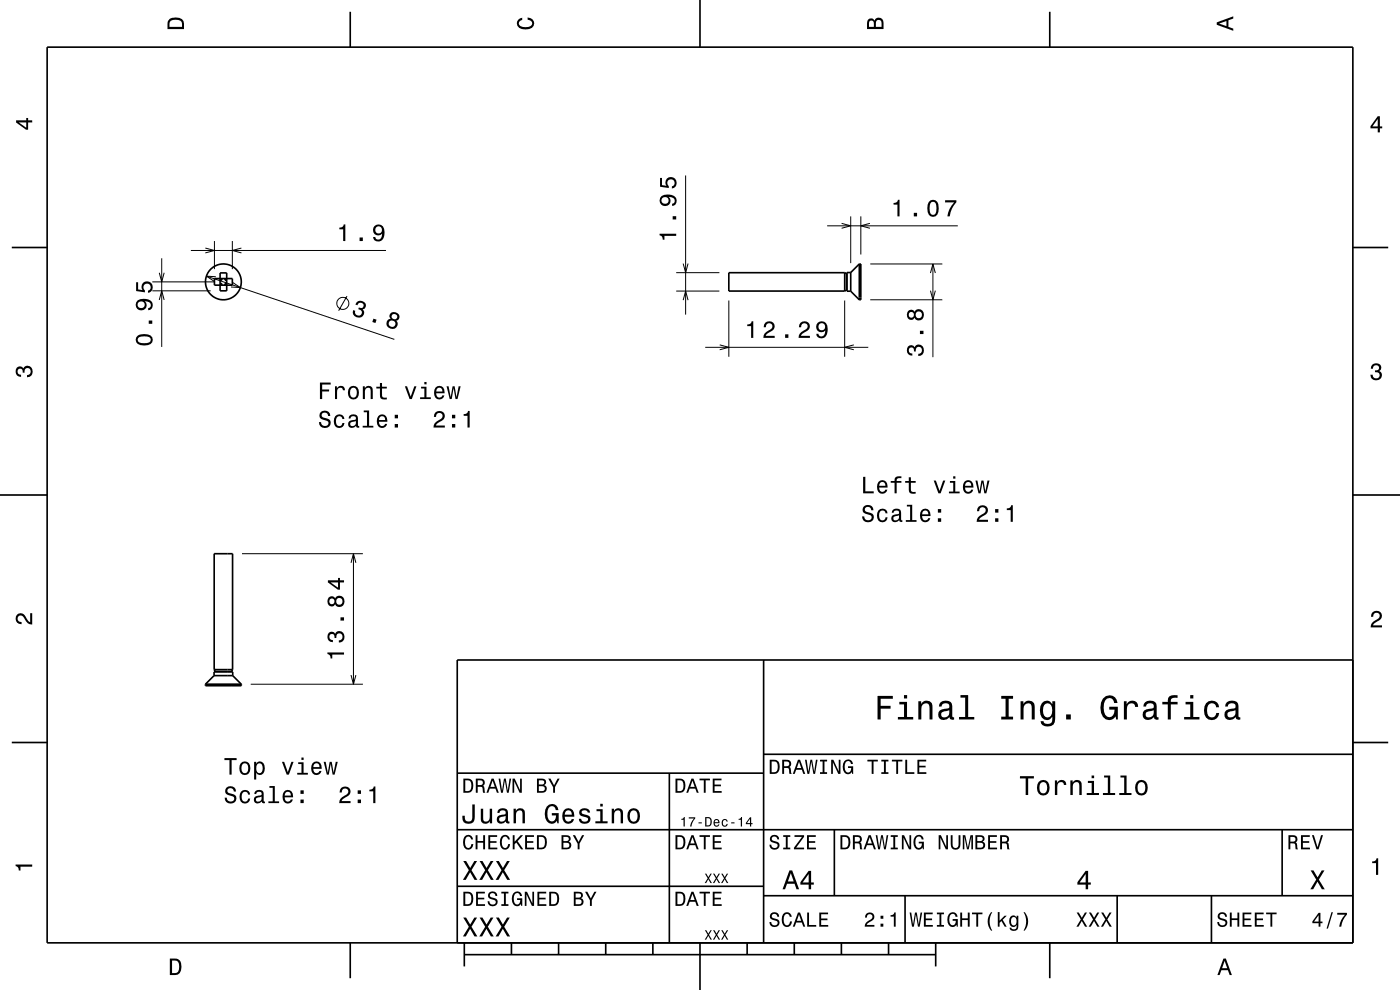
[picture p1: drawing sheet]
<svg xmlns="http://www.w3.org/2000/svg" width="297mm" height="210mm" viewBox="0 0 297 210" stroke-linecap="round" stroke-linejoin="round" font-family="sans-serif">
<g fill="none" stroke="#000" stroke-width=".35">
<path d="M10 10h277v190h-277zM74.3 2.5v7.5M148.5 0v10M222.7 2.5v7.5M2.5 52.5h7.5M45.5 59.1h3.8v1.4h-3.8zM46.7 57.9h1.4v3.8h-1.4zM46.7 59.4h.3M46.7 59.1l.3 .3M47 59.1v.3M47.7 59.4h.4M47.7 59.1v.3"/>
<path d="M48.1 59.1l-.4 .3M179.2 57.8v3.9M179.2 57.8h-24.6v3.9h24.6M179.2 57.8l.4 .3M179.6 58.1v3.4M179.6 58.1h.1M180.5 57.8v4M180.5 57.8h-.8v4h.8M182.3 56h.3v7.6h-.3M182.3 56v7.6M182.3 56l-1.8 1.8M287 52.5h7.5"/>
<path d="M46.7 60.1h.3M47 60.1l-.3 .4M47 60.1v.4M47.7 60.1h.4M47.7 60.1v.4M47.7 60.1l.4 .4M179.6 61.5h.1M179.6 61.5l-.4 .2M180.5 61.8l1.8 1.8M0 105h10M287 105h10M162 140v60"/>
<path d="M287 140h-190v60M2.5 157.5h7.5M43.6 145.1v.4h7.6v-.4M43.6 145.1h7.6M45.4 143.3h4M45.4 143.3v-.8h4v.8M45.4 143.3l-1.8 1.8M45.4 142h3.9M45.4 142v-24.5h3.9v24.5M45.4 142l.2 .4M45.6 142.4h3.5M45.6 142.4v.1"/>
<path d="M49.1 142.4v.1M49.3 142l-.2 .4M49.4 143.3l1.8 1.8M287 157.5h7.5M97 176h190M97 164h65M142 164v36M162 160h125M177 176v14M272 176v14M97 188h65M162 190h125"/>
<path d="M192 190v10M237 190v10M257 190v10M74.3 200v7.5M98.5 202.5h100M98.5 200v5M108.5 200v2.5M118.5 200v2.5M128.5 200v2.5M138.5 200v2.5M148.5 200v10M158.5 200v2.5"/>
<path d="M168.5 200v2.5M178.5 200v2.5M188.5 200v2.5M198.5 200v5M222.7 200v7.5"/>
<circle cx="47.4" cy="59.8" r="3.8"/>
</g>
<g fill="none" stroke="#000" stroke-width=".21">
<path d="M145.5 37.2v29.5M32.3 59.8h13.1M33.8 57.9l.5 1.9 .5-1.9M34.3 54.8v18.8M40.5 53.1h41.4M43.6 52.6l1.9 .5-1.9 .6M43.8 58.6l39.9 13.4M45.5 51.1v6M45.8 58.7l-2-.1 1.7 1.1M49.3 51.1v6M49.3 59.9l1.7 1.1-2-.1M51.2 52.6l-1.9 .5 1.9 .6"/>
<path d="M143.5 57.8h9.1M144.9 55.9l.6 1.9 .5-1.9M175.5 47.9h27.7M178.5 47.4l2 .5-2 .5M180.5 45.9v9.9M182.6 45.9v8.1M184.5 47.4l-1.9 .5 1.9 .5M184.6 56h15.3M197.4 57.9l.5-1.9 .5 1.9M197.9 56v19.8M32.3 61.7h12.4M33.8 63.6l.5-1.9 .5 1.9"/>
<path d="M73.6 62.8l-1.8 3.1M143.5 61.7h9.1M144.9 63.7l.6-2 .5 2M149.6 73.7h34.6M152.7 73.2l1.9 .5-1.9 .5M154.6 63.7v12M179.2 63.7v12M181.1 73.2l-1.9 .5 1.9 .5M184.6 63.6h15.3M197.4 61.7l.5 1.9 .5-1.9M51.3 117.5h25.7M74.5 119.4l.5-1.9 .5 1.9"/>
<path d="M75 117.5v27.6M53.2 145.1h23.8M74.5 143.2l.5 1.9 .5-1.9"/>
<circle cx="72.7" cy="64.4" r="1.28"/>
</g>
<g fill="#000">
<path d="M36 4a2.18 2.18 0 0 0-.5 2.2h3.5v-1.2a1.43 1.43 0 0 0-1.7-1.3zM36.3 4.4a2.15 2.15 0 0 1 2.2 .3l.1 1h-2.6v-1z" fill-rule="evenodd"/>
<path d="M109.9 4.2l.9-.4v.4a.7 .7 0 0 0-.7 .5 .7 .7 0 0 0 .3 .8 1.7 1.7 0 0 0 2.5-.5 .9 .9 0 0 0-1-.8v-.5a1.24 1.24 0 0 1 1.4 1.1 1.24 1.24 0 0 1-1 1.4 2.22 2.22 0 0 1-2.5-.7l-.2-.5z" fill-rule="evenodd"/>
<path d="M184.2 4.2l-.3 .7v1.3h3.5v-1.3a.98 .98 0 0 0-.7-1.1 .98 .98 0 0 0-1.2 .6 .84 .84 0 0 0-1.3-.2zM184.5 4.5a.54 .54 0 0 1 .6-.1 .54 .54 0 0 1 .3 .6v.7h-1zM185.9 4.4a.62 .62 0 0 1 .8-.1 .62 .62 0 0 1 .3 .6v.8h-1.2z" fill-rule="evenodd"/>
<path d="M258.1 4.7v.6l3.5 1.2v-.4l-1-.4v-1.4l1-.4v-.4zM258.6 5l1.6-.5v1z" fill-rule="evenodd"/>
<path d="M3.4 25.5v.5l2.1 1.5h.5v-1.5h.8v-.5h-.8v-.5h-.4v.5zM4 26h1.6v1.1z" fill-rule="evenodd"/>
<path d="M292.3 24.7l-1.6 2.1v.4h1.6v.9h.4v-.9h.5v-.4h-.5v-2.1zM292.3 25.2v1.6h-1.1z" fill-rule="evenodd"/>
<path d="M72 48.3v.3h.8v2.5h.5v-3.5h-.4a.78 .78 0 0 1-.9 .7zM76.3 50.4v.7h.7v-.7zM79.4 47.9a1.15 1.15 0 0 0 0 1.7 1.15 1.15 0 0 0 1.7 0 1.02 1.02 0 0 1-.9 1.2 .56 .56 0 0 1-.6-.5h-.4a1.18 1.18 0 0 0 1.2 .9 1.18 1.18 0 0 0 1.1-1.1 1.76 1.76 0 0 0-1.2-2.5zM79.6 48.8a.75 .75 0 0 1 1.5 0 .75 .75 0 0 1-1.5 0z" fill-rule="evenodd"/>
<path d="M139.9 49.6v.3a.77 .77 0 0 1 .7 1h.4v-.9h2.5v-.4zM142.7 45.9v.7h.8v-.7zM140.3 41.6a1.17 1.17 0 0 0-.2 1.7 1.17 1.17 0 0 0 1.7 .1 1.17 1.17 0 0 0 .1-1.6 1.03 1.03 0 0 1 1.2 .8 .56 .56 0 0 1-.5 .6v.5a1.18 1.18 0 0 0 .9-1.3 1.18 1.18 0 0 0-1.1-1.1 2.86 2.86 0 0 0-2.1 .3zM140.3 42.5a.75 .75 0 0 1 1.5 0 .75 .75 0 0 1-1.5 0zM140 37.7v1.9l1.9 .3v-.4a.79 .79 0 0 1-.2-1.2 .79 .79 0 0 1 1.2 0 .79 .79 0 0 1-.1 1.1l-.3 .1v.5a1.21 1.21 0 0 0 1.1-1.5 1.21 1.21 0 0 0-1.7-.8 1.21 1.21 0 0 0-.5 1.7l-1-.1v-1.6z" fill-rule="evenodd"/>
<path d="M189.6 43.1v.3h.8v2.5h.4v-3.5h-.3a.77 .77 0 0 1-.9 .7zM193.9 45.1v.8h.6v-.8zM197 42.8a2.67 2.67 0 0 0 .4 3.1 1.14 1.14 0 0 0 1.7-.9 2.31 2.31 0 0 0-.6-2.5l-.6-.1-.5 .1zM197.6 42.9h.7a2.38 2.38 0 0 1 0 2.6h-.7a2.37 2.37 0 0 1 0-2.6zM200.5 42.5v.4h1.9a5.2 5.2 0 0 0-1.4 3h.5a5.3 5.3 0 0 1 1.4-3v-.4z" fill-rule="evenodd"/>
<path d="M29.2 71.2a1.13 1.13 0 0 0-.4 1.2 1.13 1.13 0 0 0 1 .8 2.28 2.28 0 0 0 2.5-.6 1.14 1.14 0 0 0-.9-1.7 2.85 2.85 0 0 0-2.2 .3zM29.3 71.7a2.37 2.37 0 0 1 2.6 0v.7a2.37 2.37 0 0 1-2.6 0zM31.6 68v.7h.7v-.7zM29.2 63.7a1.17 1.17 0 0 0-.3 1.7 1.17 1.17 0 0 0 1.7 .2 1.17 1.17 0 0 0 .1-1.7 1.02 1.02 0 0 1 1.3 .8 .56 .56 0 0 1-.6 .6v.5a1.18 1.18 0 0 0 1-1.2 1.18 1.18 0 0 0-1.1-1.1 2.92 2.92 0 0 0-2.1 .2zM29.2 64.6a.75 .75 0 0 1 1.5 0 .75 .75 0 0 1-1.5 0zM28.9 59.9v1.8l1.8 .3v-.4a.79 .79 0 0 1-.2-1.1 .79 .79 0 0 1 1.2-.1 .79 .79 0 0 1-.1 1.2h-.2v.5a1.21 1.21 0 0 0 1-1.5 1.21 1.21 0 0 0-1.6-.8 1.21 1.21 0 0 0-.6 1.7l-.9-.1v-1.5z" fill-rule="evenodd"/>
<path d="M75.6 64.1l-.2 .5 .4 .1a.62 .62 0 0 1 .6-.6 .62 .62 0 0 1 .7 .5 .62 .62 0 0 1-.5 .7l-.5-.1-.1 .4a.72 .72 0 0 1 .7 .7 .72 .72 0 0 1-.7 .7 .72 .72 0 0 1-.7-.7l.1-.4-.5-.1a1.18 1.18 0 0 0 1.1 1.6 1.18 1.18 0 0 0 1.1-1.6l-.2-.2a.9 .9 0 0 0 .7-.9 .9 .9 0 0 0-.8-.8l-.4-.1zM79.2 67.6l-.2 .7 .6 .2 .3-.7zM82.8 66.5a.79 .79 0 0 0 .1 1.1 1.11 1.11 0 0 0-.9 1.3 1.11 1.11 0 0 0 1.3 .9 1.03 1.03 0 0 0 1-.7 1.03 1.03 0 0 0-.3-1.1 .89 .89 0 0 0 .8-.9 .89 .89 0 0 0-.8-.8l-.5-.1zM82.4 68.7a.75 .75 0 0 1 1.5 0 .75 .75 0 0 1-1.5 0zM83.1 67.2a.59 .59 0 0 1 1.1 0 .59 .59 0 0 1-1.1 0z" fill-rule="evenodd"/>
<path d="M158.5 68.8v.4h.8v2.5h.5v-3.6h-.3a.77 .77 0 0 1-1 .7zM162.3 68.5l-.2 .3-.1 .6h.5a.7 .7 0 0 1 .5-.8 .7 .7 0 0 1 .8 .5 .7 .7 0 0 1-.4 .8 1.8 1.8 0 0 0-1.5 1.8h2.4v-.5h-1.9a2.2 2.2 0 0 1 1.5-1.1 1.13 1.13 0 0 0 .1-1.7 1.13 1.13 0 0 0-1.7 .1zM166.6 70.9v.8h.7v-.8zM169.8 68.5l-.3 .9h.5a.7 .7 0 0 1 .5-.8 .7 .7 0 0 1 .8 .5 .7 .7 0 0 1-.5 .8 1.8 1.8 0 0 0-1.4 1.8h2.4v-.5h-1.9a2.2 2.2 0 0 1 1.5-1.1 1.13 1.13 0 0 0 .1-1.7 1.13 1.13 0 0 0-1.7 .1zM173.5 68.5a1.15 1.15 0 0 0-.1 1.6 1.15 1.15 0 0 0 1.7 0 1.02 1.02 0 0 1-.8 1.3 .56 .56 0 0 1-.7-.6h-.4a1.18 1.18 0 0 0 1.2 1 1.18 1.18 0 0 0 1.1-1.1 1.76 1.76 0 0 0-1.2-2.6zM173.6 69.3a.75 .75 0 0 1 1.5 0 .75 .75 0 0 1-1.5 0z" fill-rule="evenodd"/>
<path d="M192.6 73.5a1.17 1.17 0 0 0-.1 1.3 1.17 1.17 0 0 0 1 .6v-.4a.62 .62 0 0 1-.7-.3 .62 .62 0 0 1 .2-.8 .62 .62 0 0 1 .9 .2v.5h.4a.72 .72 0 0 1 .4-1 .72 .72 0 0 1 .9 .5 .72 .72 0 0 1-.5 .9l-.3 .1v.4a1.18 1.18 0 0 0 1.2-1.5 1.18 1.18 0 0 0-1.8-.6l-.2 .3a.86 .86 0 0 0-1.4-.2zM195.2 70.2v.7h.7v-.7zM192.6 66a1.06 1.06 0 0 0-.2 1.3 1.06 1.06 0 0 0 1.3 .5l.3-.4a1.11 1.11 0 0 0 1.6 .4 1.11 1.11 0 0 0 .3-1.5 1.03 1.03 0 0 0-.9-.7 1.03 1.03 0 0 0-1 .6l-.1-.2a.85 .85 0 0 0-1.3 0zM194.2 66.8a.71 .71 0 0 1 1.4 0 .71 .71 0 0 1-1.4 0zM192.8 66.8a.59 .59 0 0 1 1.1 0 .59 .59 0 0 1-1.1 0z" fill-rule="evenodd"/>
<path d="M291.1 77.4a1.08 1.08 0 0 1 1.4-.2 1.08 1.08 0 0 1 .4 1.2l-.3 .3a1.06 1.06 0 0 1 .5 1.3 1.06 1.06 0 0 1-1.2 .7 1.1 1.1 0 0 1-1.2-1.2h.5a.71 .71 0 0 0 1 .8 .71 .71 0 0 0 .1-1.3h-.6v-.4a.61 .61 0 0 0 .8-.3 .61 .61 0 0 0-.2-.8 .61 .61 0 0 0-.9 .2l-.1 .5h-.5z" fill-rule="evenodd"/>
<path d="M3.6 78a.86 .86 0 0 1 1.4 .2 1.06 1.06 0 0 1 1.2-.6 1.06 1.06 0 0 1 .7 1.2 1.1 1.1 0 0 1-1.2 1.2v-.4a.71 .71 0 0 0 .8-1 .71 .71 0 0 0-1.3-.1v.6h-.4a.61 .61 0 0 0-.3-.8 .61 .61 0 0 0-.8 .2 .61 .61 0 0 0 .2 .8l.6 .2v.4a1.15 1.15 0 0 1-1.2-.6 1.15 1.15 0 0 1 .3-1.3z" fill-rule="evenodd"/>
<path d="M67.9 81.1v3.5h.4v-1.6h1.5v-.4h-1.5v-1h1.9v-.5zM71.1 81.9v2.7h.4v-1.5a.67 .67 0 0 1 .4-.8 .67 .67 0 0 1 .8 .3v.2h.5a.89 .89 0 0 0-.7-.9 .89 .89 0 0 0-1 .5v-.5zM74.1 82.2a1.53 1.53 0 0 0 .9 2.5 1.48 1.48 0 0 0 1.2-1.4 1.48 1.48 0 0 0-1.2-1.5l-.5 .1zM74.4 82.5a.67 .67 0 0 1 .8-.2 .67 .67 0 0 1 .4 .5 1.11 1.11 0 0 1-.6 1.5 1.17 1.17 0 0 1-.6-1.8zM77 81.9v2.7h.4v-1.5a.64 .64 0 0 1 .4-.8 .64 .64 0 0 1 .8 .4v1.9h.5v-1.7a.89 .89 0 0 0-.6-1 .89 .89 0 0 0-1.1 .5v-.5zM80.6 81.2v.8h-.8v.4h.8v1.8a1.04 1.04 0 0 0 1.5 .5v-.4a.68 .68 0 0 1-1-.3l-.1-1.6h1.1v-.4h-1.1v-.8zM85.9 81.9l1 2.7h.5l.9-2.7h-.4l-.8 2.2-.7-2.2zM89.3 82v.4h.7v1.9h-.9v.3h2.3v-.3h-.9v-2.3zM90 81v.5h.5v-.5zM92.4 82.2a1.54 1.54 0 0 0 .8 2.5 1.06 1.06 0 0 0 1.1-.8h-.5l-.2 .3-.4 .1a.76 .76 0 0 1-.7-.9h1.8a1.16 1.16 0 0 0-.5-1.3 1.16 1.16 0 0 0-1.4 .1zM92.7 82.4a.66 .66 0 0 1 .8-.1 .66 .66 0 0 1 .4 .8h-1.4zM94.7 81.9l.7 2.7h.4l.4-2.3 .4 2.3h.5l.6-2.7h-.4l-.5 2.3-.4-2.3h-.4l-.4 2.3-.4-2.3z" fill-rule="evenodd"/>
<path d="M68.1 87.4a.96 .96 0 0 0-.3 1.1 .96 .96 0 0 0 .9 .6 .77 .77 0 0 1 .9 .9 .84 .84 0 0 1-.9 .3 .84 .84 0 0 1-.6-.8h-.4a1.21 1.21 0 0 0 1.4 1.3 1.21 1.21 0 0 0 .8-1.8l-.8-.3a.71 .71 0 0 1-.9-.6 .7 .7 0 0 1 .8-.6 .7 .7 0 0 1 .6 .7h.5a1.17 1.17 0 0 0-.7-1.1 1.17 1.17 0 0 0-1.3 .3zM71.1 88.3a1.53 1.53 0 0 0 .9 2.5 1.06 1.06 0 0 0 1.1-1.1h-.5a.67 .67 0 0 1-.6 .7 .67 .67 0 0 1-.7-.6 1.12 1.12 0 0 1 .7-1.5 .6 .6 0 0 1 .6 .6h.5a1.09 1.09 0 0 0-.8-1 1.09 1.09 0 0 0-1.2 .4zM74.2 88.1l-.2 .7h.4a.55 .55 0 0 1 .6-.6 .55 .55 0 0 1 .4 .8l-.2 .1a.98 .98 0 0 0-1.1 .3 .98 .98 0 0 0 0 1.2 1.06 1.06 0 0 0 1.4-.3l.1 .3 .6 .1v-.3l-.2-.1-.1-1.6a1.02 1.02 0 0 0-1.7-.6zM74.4 89.6l1.1-.3a.77 .77 0 0 1-.2 .9 .77 .77 0 0 1-.9 .1zM77.2 87.1v.3h.7v2.9h-1v.4h2.3v-.4h-.9v-3.2zM80.2 88.3a1.54 1.54 0 0 0 .8 2.5 1.06 1.06 0 0 0 1.1-.9h-.4l-.2 .4-.4 .1a.76 .76 0 0 1-.7-.9h1.8a1.16 1.16 0 0 0-.5-1.4 1.16 1.16 0 0 0-1.5 .2zM80.6 88.5a.66 .66 0 0 1 .8-.1 .66 .66 0 0 1 .3 .7h-1.3zM83.7 89.9v.8h.7v-.8zM83.7 88v.7h.7v-.7z" fill-rule="evenodd"/>
<path d="M92.4 87.5l-.4 .9h.5a.71 .71 0 0 1 .5-.8 .71 .71 0 0 1 .9 .5 .71 .71 0 0 1-.5 .9 1.8 1.8 0 0 0-1.4 1.7h2.4v-.4h-1.9a2.2 2.2 0 0 1 1.4-1.2 1.13 1.13 0 0 0 .1-1.7 1.13 1.13 0 0 0-1.6 .1zM95.9 89.9v.8h.7v-.8zM95.9 88v.7h.7v-.7zM98.4 87.8v.4h.8v2.5h.4v-3.5h-.3a.77 .77 0 0 1-.9 .6z" fill-rule="evenodd"/>
<path d="M183.1 101.1v3.5h2.3v-.4h-1.8v-3.1zM186.4 102.2a1.54 1.54 0 0 0 .8 2.5 1.06 1.06 0 0 0 1-.8h-.4l-.2 .3-.4 .1a.75 .75 0 0 1-.7-.9h1.8a1.16 1.16 0 0 0-.5-1.3 1.16 1.16 0 0 0-1.4 .1zM186.7 102.4a.66 .66 0 0 1 .8-.1 .66 .66 0 0 1 .3 .7h-1.3zM189 102v.4h.8v2.2h.4v-2.2h1v-.4h-1l.1-.3 .3-.3h.6v-.3a1.03 1.03 0 0 0-1.4 .7v.2zM192.8 101.2v.8h-.8v.4h.8v1.8a1.05 1.05 0 0 0 1.5 .5v-.4a.68 .68 0 0 1-1-.3l-.1-1.6h1.1v-.4h-1.1v-.8zM198.1 101.9l1 2.7h.4l1-2.7h-.4l-.8 2.2-.8-2.2zM201.5 102v.4h.7v1.9h-.9v.3h2.3v-.3h-.9v-2.3zM202.2 101v.5h.5v-.5zM204.6 102.2a1.54 1.54 0 0 0 .8 2.5 1.06 1.06 0 0 0 1.1-.8h-.5l-.2 .3-.4 .1a.76 .76 0 0 1-.7-.9h1.8a1.17 1.17 0 0 0-.5-1.3 1.17 1.17 0 0 0-1.4 .1zM204.9 102.4a.66 .66 0 0 1 .8-.1 .66 .66 0 0 1 .3 .7h-1.3zM206.9 101.9l.7 2.7h.4l.4-2.3 .4 2.3h.4l.7-2.7h-.4l-.5 2.3-.4-2.3h-.4l-.4 2.3-.4-2.3z" fill-rule="evenodd"/>
<path d="M183.3 107.4a.97 .97 0 0 0-.3 1.1 .97 .97 0 0 0 1 .6 .77 .77 0 0 1 .9 .9 .84 .84 0 0 1-1 .3 .84 .84 0 0 1-.6-.8h-.4a1.21 1.21 0 0 0 1.5 1.3 1.21 1.21 0 0 0 .7-1.8l-.8-.3a.71 .71 0 0 1-.8-.6 .7 .7 0 0 1 .7-.6 .7 .7 0 0 1 .6 .7h.5a1.17 1.17 0 0 0-.7-1.1 1.17 1.17 0 0 0-1.3 .3zM186.4 108.3a1.53 1.53 0 0 0 .8 2.5 1.05 1.05 0 0 0 1.1-1.1h-.4a.67 .67 0 0 1-.7 .7 .67 .67 0 0 1-.7-.6 1.12 1.12 0 0 1 .7-1.5 .6 .6 0 0 1 .7 .6h.4a1.09 1.09 0 0 0-.8-1 1.09 1.09 0 0 0-1.1 .4zM189.4 108.1l-.2 .7h.4a.55 .55 0 0 1 .7-.6 .55 .55 0 0 1 .3 .8l-.2 .1a1.14 1.14 0 0 0-1.3 .9 .73 .73 0 0 0 .8 .8l.5-.1 .4-.4 .1 .3 .5 .1v-.3l-.2-.1v-1.6a1.02 1.02 0 0 0-.7-.8 1.02 1.02 0 0 0-1.1 .2zM189.6 109.6l1.1-.3a.77 .77 0 0 1-.2 .9 .77 .77 0 0 1-.9 .1zM192.4 107.1v.3h.7v2.9h-.9v.4h2.2v-.4h-.9v-3.2zM195.5 108.3a1.54 1.54 0 0 0 .8 2.5 1.06 1.06 0 0 0 1.1-.9h-.5l-.2 .4-.4 .1a.75 .75 0 0 1-.7-.9h1.8a1.17 1.17 0 0 0-.5-1.4 1.17 1.17 0 0 0-1.4 .2zM195.8 108.5a.66 .66 0 0 1 .8-.1 .66 .66 0 0 1 .3 .7h-1.3zM199 109.9v.8h.7v-.8zM199 108v.7h.7v-.7z" fill-rule="evenodd"/>
<path d="M207.6 107.5l-.3 .9h.4a.7 .7 0 0 1 .5-.8 .7 .7 0 0 1 .9 .5 .7 .7 0 0 1-.5 .9 1.8 1.8 0 0 0-1.4 1.7h2.4v-.4h-1.9a2.23 2.23 0 0 1 1.5-1.2 1.13 1.13 0 0 0 .1-1.7 1.13 1.13 0 0 0-1.7 .1zM211.1 109.9v.8h.7v-.8zM211.1 108v.7h.7v-.7zM213.6 107.8v.4h.8v2.5h.5v-3.5h-.4a.77 .77 0 0 1-.9 .6z" fill-rule="evenodd"/>
<path d="M3.6 130.4a1.22 1.22 0 0 1 2 .7l.4 .6 .4 .3v-1.9h.4v2.4a1.8 1.8 0 0 1-1.7-1.4 .71 .71 0 0 0-.9-.5 .71 .71 0 0 0-.5 .8 .71 .71 0 0 0 .9 .5v.5a1.18 1.18 0 0 1-1.2-.7 1.18 1.18 0 0 1 .2-1.3z" fill-rule="evenodd"/>
<path d="M69.5 138.4v.3a.78 .78 0 0 1 .6 1h.4v-.8h2.5v-.5zM69.7 134.3a1.17 1.17 0 0 0-.2 1.2 1.17 1.17 0 0 0 1.1 .7v-.4a.62 .62 0 0 1-.8-.4 .62 .62 0 0 1 .3-.8 .62 .62 0 0 1 .8 .3l.1 .4h.4a.72 .72 0 0 1 .4-.9 .72 .72 0 0 1 .9 .5 .72 .72 0 0 1-.5 .9h-.3v.5a1.18 1.18 0 0 0 1.2-1.5 1.18 1.18 0 0 0-1.9-.6l-.1 .2a.86 .86 0 0 0-1.4-.1zM72.2 130.9v.7h.8v-.7zM69.7 126.8a1.06 1.06 0 0 0-.2 1.3 1.06 1.06 0 0 0 1.3 .4l.3-.3a1.11 1.11 0 0 0 1.5 .4 1.11 1.11 0 0 0 .4-1.6 1.03 1.03 0 0 0-.9-.6 1.03 1.03 0 0 0-1 .5l-.1-.2a.85 .85 0 0 0-1.3 .1zM71.3 127.6a.71 .71 0 0 1 1.4 0 .71 .71 0 0 1-1.4 0zM69.8 127.6a.6 .6 0 0 1 1.2 0 .6 .6 0 0 1-1.2 0zM69.6 123.1v.4l2.1 1.6h.4v-1.6h.9v-.4h-.9v-.5h-.4v.5zM70.1 123.5h1.6v1.2z" fill-rule="evenodd"/>
<path d="M291.2 129.9a1.18 1.18 0 0 1 1.9 .3 1.18 1.18 0 0 1-1 1.7l-.5 .3-.3 .5h1.9v.4h-2.4a1.8 1.8 0 0 1 1.4-1.8 .71 .71 0 0 0 .5-.8 .71 .71 0 0 0-.9-.5 .71 .71 0 0 0-.5 .8h-.4z" fill-rule="evenodd"/>
<path d="M186.2 147.6v5h.6v-2.3h2.1v-.6h-2.1v-1.5h2.6v-.6zM190.8 148.9v.5h1v2.7h-1.3v.5h3.2v-.5h-1.3v-3.2zM191.8 147.4v.8h.6v-.8zM194.8 148.8v3.8h.6v-2.2a.97 .97 0 0 1 .5-1.1 .97 .97 0 0 1 1.1 .2l.2 .7v2.4h.6v-2.5a1.27 1.27 0 0 0-.9-1.4 1.27 1.27 0 0 0-1.5 .6v-.5zM199.6 148.9l-.3 .4-.1 .6h.6a.85 .85 0 0 1 .7-.7 .85 .85 0 0 1 .9 .6l-.1 .4-.3 .1a1.62 1.62 0 0 0-2 1.3 1.04 1.04 0 0 0 1.2 1.1l.7-.1 .6-.5 .1 .5h.8v-.5h-.4v-2.3a1.45 1.45 0 0 0-1-1.2 1.45 1.45 0 0 0-1.4 .3zM199.8 151.1l1.6-.4a1.1 1.1 0 0 1-.3 1.2 1.1 1.1 0 0 1-1.3 .1l-.1-.5zM203.8 147.4v.6h1v4.1h-1.4v.5h3.3v-.5h-1.3v-4.7zM212.4 147.6v.6h.9v3.8h-.9v.6h2.5v-.6h-.9v-3.8h.9v-.6zM216.5 148.8v3.8h.6v-2.2a.97 .97 0 0 1 .5-1.1 .97 .97 0 0 1 1.1 .2l.2 .7v2.4h.6v-2.5a1.27 1.27 0 0 0-.9-1.4 1.27 1.27 0 0 0-1.5 .6v-.5zM221 149.2a2.71 2.71 0 0 0 .5 3.4 1.29 1.29 0 0 0 1.7-.6 1.1 1.1 0 0 1-.9 1.6l-.7-.2-.2-.4h-.6a1.15 1.15 0 0 0 1.4 1.1 1.41 1.41 0 0 0 1.7-1.7v-3.6h-.7v.6l-.4-.6a1.29 1.29 0 0 0-1.8 .4zM221.5 149.6a.9 .9 0 0 1 1-.4 .9 .9 0 0 1 .7 .8 1.58 1.58 0 0 1-1 2.2 1.19 1.19 0 0 1-.9-1.5zM226.2 151.5v1.1h1v-1.1zM234 148.2a3.5 3.5 0 0 0 .6 4.4 1.59 1.59 0 0 0 2.1-.6l.1 .6h.3v-2.7h-1.8v.6h1.1a1.23 1.23 0 0 1-1.6 1.5 2.9 2.9 0 0 1 0-3.8 1.01 1.01 0 0 1 1.6 .9h.7a1.71 1.71 0 0 0-1.2-1.6 1.71 1.71 0 0 0-1.9 .7zM238.4 148.8v3.8h.7v-2.2a.95 .95 0 0 1 .5-1.1 .95 .95 0 0 1 1.2 .3v.4h.7a1.28 1.28 0 0 0-1-1.4 1.28 1.28 0 0 0-1.5 .8v-.6zM242.9 148.9l-.2 .4-.1 .6h.5a.79 .79 0 0 1 1-.8 .79 .79 0 0 1 .5 1.1l-.3 .1a1.62 1.62 0 0 0-1.9 1.3 1.04 1.04 0 0 0 1.2 1.1l.6-.1 .6-.5 .2 .5h.8v-.5h-.4v-2.3a1.45 1.45 0 0 0-1-1.2 1.45 1.45 0 0 0-1.5 .3zM243.2 151.1l1.6-.4a1.1 1.1 0 0 1-.3 1.2 1.1 1.1 0 0 1-1.3 .1l-.2-.5zM246.6 148.9v.5h1.1v3.2h.7v-3.2h1.4v-.5h-1.4a.71 .71 0 0 1 .9-.9h.5v-.5a1.49 1.49 0 0 0-2.1 1v.4zM251.5 148.9v.5h1v2.7h-1.3v.5h3.2v-.5h-1.3v-3.2zM252.5 147.4v.8h.7v-.8zM255.9 149.2a2.59 2.59 0 0 0 .5 3.4 1.58 1.58 0 0 0 2.2-1.4h-.6a.95 .95 0 0 1-.9 1 .95 .95 0 0 1-1-.9 1.59 1.59 0 0 1 1-2.1 .85 .85 0 0 1 .9 .8h.6a1.56 1.56 0 0 0-1.1-1.3 1.56 1.56 0 0 0-1.6 .5zM260.3 148.9l-.3 .4-.1 .6h.6a.79 .79 0 0 1 .9-.8 .79 .79 0 0 1 .6 1.1l-.3 .1a1.62 1.62 0 0 0-1.9 1.3 1.04 1.04 0 0 0 1.1 1.1l.7-.1 .6-.5 .1 .5h.8v-.5h-.3l-.1-2.3a1.45 1.45 0 0 0-.9-1.2 1.45 1.45 0 0 0-1.5 .3zM260.5 151.1l1.6-.4a1.1 1.1 0 0 1-.3 1.2 1.1 1.1 0 0 1-1.3 .1l-.1-.5z" fill-rule="evenodd"/>
<path d="M48.1 167.1a.96 .96 0 0 0-.3 1 .96 .96 0 0 0 .9 .6 .77 .77 0 0 1 .9 1 .83 .83 0 0 1-.9 .3 .83 .83 0 0 1-.6-.8h-.5a1.21 1.21 0 0 0 1.5 1.3 1.21 1.21 0 0 0 .8-1.8l-.8-.3a.71 .71 0 0 1-.9-.7 .7 .7 0 0 1 .8-.5 .7 .7 0 0 1 .6 .7h.5a1.16 1.16 0 0 0-.7-1.1 1.16 1.16 0 0 0-1.3 .3zM51.1 167.9a1.53 1.53 0 0 0 .9 2.6 1.07 1.07 0 0 0 1.1-1.1h-.5a.67 .67 0 0 1-.6 .7 .67 .67 0 0 1-.7-.6 1.11 1.11 0 0 1 .7-1.6 .6 .6 0 0 1 .6 .6h.5a1.09 1.09 0 0 0-.8-.9 1.09 1.09 0 0 0-1.2 .3zM54.2 167.8l-.2 .6h.4a.55 .55 0 0 1 .6-.5 .55 .55 0 0 1 .4 .8h-.2a1 1 0 0 0-1 .2 1 1 0 0 0-.3 1.1 .93 .93 0 0 0 1.6 0l.1 .3 .6 .1v-.4h-.2l-.1-1.6a1.01 1.01 0 0 0-.6-.8 1.01 1.01 0 0 0-1.1 .2zM54.4 169.3l1.1-.3a.77 .77 0 0 1-.2 .9 .77 .77 0 0 1-.9 0l-.1-.3zM57.2 166.7v.4h.7v2.9h-1v.4h2.3v-.4h-.9v-3.3zM60.2 167.9a1.54 1.54 0 0 0 .8 2.6 1.05 1.05 0 0 0 1.1-.9h-.4l-.2 .3-.4 .2a.76 .76 0 0 1-.7-1h1.8a1.16 1.16 0 0 0-.5-1.3 1.16 1.16 0 0 0-1.5 .1zM60.6 168.2a.66 .66 0 0 1 .8-.2 .66 .66 0 0 1 .3 .8h-1.3zM63.7 169.6v.8h.7v-.8zM63.7 167.7v.7h.7v-.7z" fill-rule="evenodd"/>
<path d="M47.6 160.8v.4h1.1v3.1h.4v-3.1h1.1v-.4zM51.1 161.9a1.53 1.53 0 0 0 .8 2.5 1.48 1.48 0 0 0 1.2-1.4 1.48 1.48 0 0 0-1.2-1.5l-.5 .1zM51.4 162.2a.67 .67 0 0 1 .7-.3 .67 .67 0 0 1 .5 .6 1.11 1.11 0 0 1-.7 1.5 1.17 1.17 0 0 1-.5-1.8zM53.9 161.6v3.8h.5v-1.5a.93 .93 0 0 0 1 .5 .93 .93 0 0 0 .7-.8 1.5 1.5 0 0 0-1-2.1l-.4 .1-.3 .4v-.4zM54.5 162.2a.63 .63 0 0 1 .7-.3 .63 .63 0 0 1 .5 .6 1.13 1.13 0 0 1-.6 1.5 1.19 1.19 0 0 1-.6-1.8zM59.8 161.6l1 2.7h.5l1-2.7h-.5l-.7 2.2-.8-2.2zM63.3 161.7v.4h.7v1.8h-1v.4h2.3v-.4h-.9v-2.2zM63.9 160.7v.5h.5v-.5zM66.3 161.9a1.54 1.54 0 0 0 .8 2.5 1.06 1.06 0 0 0 1.1-.9h-.4l-.3 .4-.3 .1a.76 .76 0 0 1-.7-.9h1.7a1.16 1.16 0 0 0-.4-1.4 1.16 1.16 0 0 0-1.5 .2zM66.7 162.1a.66 .66 0 0 1 .8-.1 .66 .66 0 0 1 .3 .7h-1.3zM68.7 161.6l.6 2.7h.5l.4-2.3 .4 2.3h.4l.7-2.7h-.5l-.4 2.3-.4-2.3h-.5l-.4 2.3-.4-2.3z" fill-rule="evenodd"/>
<path d="M72.4 167.2l-.4 .9h.5a.71 .71 0 0 1 .5-.8 .71 .71 0 0 1 .9 .5 .71 .71 0 0 1-.5 .8 1.81 1.81 0 0 0-1.4 1.8h2.4v-.5h-1.9a2.23 2.23 0 0 1 1.4-1.1 1.13 1.13 0 0 0 .1-1.7 1.13 1.13 0 0 0-1.6 .1zM75.9 169.6v.8h.7v-.8zM75.9 167.7v.7h.7v-.7zM78.4 167.5v.4h.8v2.5h.4v-3.6h-.3a.78 .78 0 0 1-.9 .7z" fill-rule="evenodd"/>
<path d="M98.3 165.2v3h1a1.65 1.65 0 0 0 .8-2.7 1.89 1.89 0 0 0-1.8-.3zM98.7 165.5l.9 .1a1.62 1.62 0 0 1 0 2.1l-.9 .1zM100.9 165.2v3h.4v-1.3l.9 .1 .3 1.2h.4l-.2-1.3-.2-.2a.83 .83 0 0 0 .3-1 .83 .83 0 0 0-.9-.5zM101.3 165.5a.94 .94 0 0 1 1.1 .3 .52 .52 0 0 1-.1 .6 .52 .52 0 0 1-.5 .1h-.5zM104.3 165.2l-1.1 3h.4l.3-.9h1.2l.3 .9h.4l-1.1-3zM104.5 165.6l.5 1.3h-1zM105.8 165.2l.5 3h.4l.4-2.6 .4 2.6h.4l.5-3h-.3l-.4 2.5-.4-2.5h-.4l-.4 2.5-.4-2.5zM108.7 165.2v3h.4v-2.5l1.1 2.5h.5v-3h-.4v2.4l-1.1-2.4zM113.9 165.2v3h1.1a.84 .84 0 0 0 1-.7 .84 .84 0 0 0-.5-1 .73 .73 0 0 0 .3-.9 .73 .73 0 0 0-.8-.4zM114.3 165.5h.6a.45 .45 0 0 1 .6 .5 .45 .45 0 0 1-.6 .4h-.6zM114.3 166.8h.7a.52 .52 0 0 1 .6 .5 .52 .52 0 0 1-.6 .5h-.7zM116.3 165.2l1 1.8v1.2h.4v-1.3l1-1.7h-.4l-.8 1.4-.7-1.4z" fill-rule="evenodd"/>
<path d="M98.5 177.5a1.74 1.74 0 0 0 .8 2.7 1.14 1.14 0 0 0 1.1-1.2h-.4a.7 .7 0 0 1-.9 .8 1.78 1.78 0 0 1 0-2.3 .61 .61 0 0 1 .9 .6h.4a1.02 1.02 0 0 0-.7-1 1.02 1.02 0 0 0-1.2 .4zM100.9 177.2v3h.4v-1.4h1.2v1.4h.4v-3h-.4v1.2h-1.2v-1.2zM103.6 177.2v3h1.9v-.4h-1.5v-1h1.3v-.4h-1.3v-.9h1.5v-.3zM106.3 177.5a1.74 1.74 0 0 0 .8 2.7 1.14 1.14 0 0 0 1.1-1.2h-.4a.7 .7 0 0 1-.9 .8 1.78 1.78 0 0 1 0-2.3 .62 .62 0 0 1 .9 .6h.4a1.02 1.02 0 0 0-.7-1 1.02 1.02 0 0 0-1.2 .4zM108.8 177.2v3h.4v-1.1l.3-.4 1 1.5h.5l-1.2-1.8 1.2-1.2h-.5l-1.3 1.4v-1.4zM111.4 177.2v3h1.9v-.4h-1.5v-1h1.3v-.4h-1.3v-.9h1.5v-.3zM113.9 177.2v3h1a1.64 1.64 0 0 0 .8-2.7 1.88 1.88 0 0 0-1.8-.3zM114.3 177.5l.9 .1a1.62 1.62 0 0 1 0 2.1l-.9 .1zM119.1 177.2v3h1.1a.84 .84 0 0 0 1-.7 .84 .84 0 0 0-.5-1 .74 .74 0 0 0 .3-.9 .74 .74 0 0 0-.8-.4zM119.5 177.5h.6a.45 .45 0 0 1 .6 .5 .45 .45 0 0 1-.6 .4h-.6zM119.5 178.8h.7a.52 .52 0 0 1 .6 .5 .52 .52 0 0 1-.6 .5h-.7zM121.5 177.2l1 1.8v1.2h.4v-1.2l1-1.8h-.4l-.8 1.4-.7-1.4z" fill-rule="evenodd"/>
<path d="M100.2 170.6v2.7a.84 .84 0 0 1-1 1 .84 .84 0 0 1-.6-1.3h-.5a1.35 1.35 0 0 0 1.1 1.8 1.35 1.35 0 0 0 1.5-1.5v-2.7zM102 171.5v2.1a1.01 1.01 0 0 0 .7 1.1 1.01 1.01 0 0 0 1.2-.5v.4h.5v-3.1h-.5v1.8a.74 .74 0 0 1-.5 .9 .74 .74 0 0 1-.9-.3v-2.4zM105.8 171.7l-.3 .7h.5a.63 .63 0 0 1 .7-.6 .63 .63 0 0 1 .5 .9l-.3 .1a1.3 1.3 0 0 0-1.5 1 .83 .83 0 0 0 .9 .9l.5-.1 .5-.4 .1 .4 .7 .1v-.4l-.3-.1v-1.8a1.16 1.16 0 0 0-2-.7zM106 173.4l1.3-.3a.88 .88 0 0 1-.3 1 .88 .88 0 0 1-1 .1l-.1-.4zM109 171.5v3.1h.5v-1.7a.72 .72 0 0 1 .4-.9 .72 .72 0 0 1 .9 .4v2.2h.6v-2a1.01 1.01 0 0 0-.7-1.1 1.01 1.01 0 0 0-1.3 .5v-.5zM116 171.1a2.77 2.77 0 0 0 .5 3.5 1.26 1.26 0 0 0 1.6-.5l.1 .5h.3v-2.1h-1.4v.5h.9a.98 .98 0 0 1-1.3 1.2 2.33 2.33 0 0 1 0-3.1 .81 .81 0 0 1 1.2 .7h.6a1.37 1.37 0 0 0-1-1.2 1.37 1.37 0 0 0-1.5 .5zM119.6 171.9a1.76 1.76 0 0 0 .9 2.9 1.21 1.21 0 0 0 1.3-1h-.5l-.3 .4-.4 .1a.87 .87 0 0 1-.8-1.1h2a1.33 1.33 0 0 0-.5-1.5 1.33 1.33 0 0 0-1.7 .2zM120 172.1a.76 .76 0 0 1 .9-.1 .76 .76 0 0 1 .4 .8h-1.5zM123.2 171.7a.86 .86 0 0 0-.3 1 .86 .86 0 0 0 .8 .5l1 .4a.72 .72 0 0 1-.7 .8 .72 .72 0 0 1-.7-.7h-.5a1.26 1.26 0 0 0 1.2 1.1 1.26 1.26 0 0 0 1.3-1.1 .9 .9 0 0 0-1-.9l-.8-.2-.1-.3a.69 .69 0 0 1 .6-.4 .69 .69 0 0 1 .7 .5h.5a1.18 1.18 0 0 0-.8-1 1.18 1.18 0 0 0-1.2 .3zM126.5 171.7v.4h.8v2.1h-1v.4h2.6v-.4h-1v-2.5zM127.3 170.5v.6h.6v-.6zM129.8 171.5v3.1h.5v-1.7a.72 .72 0 0 1 .4-.9 .72 .72 0 0 1 .9 .4l.1 2.2h.5v-2a1.01 1.01 0 0 0-.7-1.1 1.01 1.01 0 0 0-1.2 .5v-.5zM133.4 171.9a1.75 1.75 0 0 0 1 2.9 1.73 1.73 0 0 0 1.4-1.5 1.73 1.73 0 0 0-.8-1.7l-.6-.2-.5 .2zM133.8 172.2a.76 .76 0 0 1 .8-.3 .76 .76 0 0 1 .6 .7 1.27 1.27 0 0 1-.8 1.7 1.34 1.34 0 0 1-.6-2.1z" fill-rule="evenodd"/>
<path d="M143.3 177.2v3h1a1.64 1.64 0 0 0 .8-2.7 1.88 1.88 0 0 0-1.8-.3zM143.7 177.5l.9 .1a1.62 1.62 0 0 1 0 2.1l-.9 .1zM146.7 177.2l-1.1 3h.4l.3-.9h1.2l.3 .9h.4l-1.1-3zM146.9 177.6l.5 1.3h-1zM148.4 177.2v.3h.9v2.7h.4v-2.7h.9v-.3zM151.2 177.2v3h1.9v-.4h-1.5v-1h1.3v-.4h-1.3v-.9h1.5v-.3z" fill-rule="evenodd"/>
<path d="M143.3 165.2v3h1a1.65 1.65 0 0 0 .8-2.7 1.89 1.89 0 0 0-1.8-.3zM143.7 165.5l.9 .1a1.62 1.62 0 0 1 0 2.1l-.9 .1zM146.7 165.2l-1.1 3h.4l.3-.9h1.2l.3 .9h.4l-1.1-3zM146.9 165.6l.5 1.3h-1zM148.4 165.2v.3h.9v2.7h.4v-2.7h.9v-.3zM151.2 165.2v3h1.9v-.4h-1.5v-1h1.3v-.4h-1.3v-.9h1.5v-.3z" fill-rule="evenodd"/>
<path d="M144.5 173.7v.2h.5v1.4h.3v-2zM146.1 173.4v.2h1.1l-.7 1.3-.1 .4h.3l.8-1.9zM148.2 174.4v.3h.7v-.3zM149.6 173.3v2h.7a1.03 1.03 0 0 0 .8-1 1.03 1.03 0 0 0-.8-1zM149.9 173.6a.79 .79 0 0 1 .9 .5 .79 .79 0 0 1-.6 1h-.3zM151.5 173.9a.83 .83 0 0 0-.1 1 .83 .83 0 0 0 .8 .4l.4-.4-.7 .2-.3-.5h1v-.1a.64 .64 0 0 0-.3-.7 .64 .64 0 0 0-.8 .1zM151.7 174.1l.5-.1 .2 .4h-.8zM153.3 173.9a.83 .83 0 0 0-.2 1 .83 .83 0 0 0 .9 .4l.4-.5h-.3l-.2 .3a.58 .58 0 0 1-.6-.6 .58 .58 0 0 1 .6-.5l.2 .3h.3a.63 .63 0 0 0-.5-.6 .63 .63 0 0 0-.6 .2zM155.1 174.4v.3h.7v-.3zM156.7 173.7v.2h.5v1.4h.2v-2zM159.1 173.4l-.9 1.2v.2h.9v.5h.3v-.5h.2v-.2h-.2v-1.2zM159.1 173.7v.9h-.6z" fill-rule="evenodd"/>
<path d="M163.6 177.3a.82 .82 0 0 0-.2 1 .82 .82 0 0 0 .8 .5 .66 .66 0 0 1 .7 .8 .71 .71 0 0 1-.8 .3 .71 .71 0 0 1-.5-.7h-.4a1.04 1.04 0 0 0 1.3 1.1 1.04 1.04 0 0 0 .6-1.6l-1-.3a.53 .53 0 0 1-.1-.9 .53 .53 0 0 1 .8 .3l.1 .3h.4a1 1 0 0 0-.6-1 1 1 0 0 0-1.1 .2zM166.2 177.2v.3h.5v2.3h-.5v.4h1.5v-.4h-.6v-2.3h.6v-.3zM168.5 177.2v.3h1.6l-1.7 2.3v.4h2.2v-.4h-1.7l1.7-2.3v-.3zM171.2 177.2v3h1.9v-.4h-1.5v-1h1.3v-.4h-1.3v-.9h1.5v-.3z" fill-rule="evenodd"/>
<path d="M163.3 161.2v3h1a1.65 1.65 0 0 0 .8-2.7 1.89 1.89 0 0 0-1.8-.3zM163.7 161.5l.9 .1a1.62 1.62 0 0 1 0 2.1l-.9 .1zM165.9 161.2v3h.4v-1.3l.9 .1 .3 1.2h.4l-.2-1.3-.2-.2a.83 .83 0 0 0 .3-1 .83 .83 0 0 0-.9-.5zM166.3 161.5a.93 .93 0 0 1 1.1 .3 .52 .52 0 0 1-.1 .6 .52 .52 0 0 1-.5 .1h-.5zM169.3 161.2l-1.1 3h.4l.3-.9h1.2l.3 .9h.4l-1.1-3zM169.5 161.6l.5 1.3h-1zM170.8 161.2l.5 3h.4l.4-2.6 .5 2.6h.3l.5-3h-.3l-.4 2.5-.4-2.5h-.4l-.4 2.5-.4-2.5zM174 161.2v.3h.5v2.3h-.5v.4h1.5v-.4h-.6v-2.3h.6v-.3zM176.3 161.2v3h.4v-2.5l1.1 2.5h.5v-3h-.4v2.4l-1.1-2.4zM179.1 161.5a1.72 1.72 0 0 0 .8 2.7l.5-.1 .3-.3 .1 .4h.2v-1.7h-1.1v.4h.7a.73 .73 0 0 1-1 .9 1.75 1.75 0 0 1 0-2.3 .61 .61 0 0 1 .9 .6h.5a1.03 1.03 0 0 0-.8-1 1.03 1.03 0 0 0-1.1 .4zM184 161.2v.3h.9v2.7h.4v-2.7h.9v-.3zM187 161.2v.3h.5v2.3h-.5v.4h1.5v-.4h-.6v-2.3h.6v-.3zM189.2 161.2v.3h.9v2.7h.4v-2.7h.9v-.3zM192 161.2v3h2v-.4h-1.6v-2.6zM194.6 161.2v3h1.9v-.4h-1.5v-1h1.4v-.4h-1.4v-.9h1.5v-.3z" fill-rule="evenodd"/>
<path d="M178.3 177.2v3h1a1.64 1.64 0 0 0 .8-2.7 1.88 1.88 0 0 0-1.8-.3zM178.7 177.5l.9 .1a1.62 1.62 0 0 1 0 2.1l-.9 .1zM180.9 177.2v3h.4v-1.3l.9 .1 .3 1.2h.4l-.2-1.3-.2-.2a.83 .83 0 0 0 .3-1 .83 .83 0 0 0-.9-.5zM181.3 177.5a.92 .92 0 0 1 1.1 .3 .52 .52 0 0 1-.1 .6 .52 .52 0 0 1-.5 .1h-.5zM184.3 177.2l-1.1 3h.4l.3-.9h1.2l.3 .9h.4l-1.1-3zM184.5 177.6l.5 1.3h-1zM185.8 177.2l.5 3h.4l.4-2.6 .5 2.6h.3l.5-3h-.3l-.4 2.5-.4-2.5h-.4l-.4 2.5-.4-2.5zM189 177.2v.3h.5v2.3h-.5v.4h1.5v-.4h-.6v-2.3h.6v-.3zM191.3 177.2v3h.4v-2.5l1.1 2.5h.5v-3h-.4v2.4l-1.1-2.4zM194.1 177.5a1.72 1.72 0 0 0 .8 2.7l.5-.1 .3-.3 .1 .4h.2v-1.7h-1.1v.4h.7a.73 .73 0 0 1-1 .9 1.74 1.74 0 0 1 0-2.3 .61 .61 0 0 1 .9 .6h.5a1.02 1.02 0 0 0-.8-1 1.02 1.02 0 0 0-1.1 .4zM199.1 177.2v3h.4v-2.5l1.1 2.5h.5v-3h-.4v2.4l-1.1-2.4zM201.7 177.2v1.8a1.05 1.05 0 0 0 1 1.2 1.05 1.05 0 0 0 1.1-1.2v-1.8h-.4v1.8a.66 .66 0 0 1-.7 .9 .66 .66 0 0 1-.6-.9v-1.8zM204.2 177.2v3h.4v-2.8l.5 2.8h.4l.6-2.8v2.8h.3v-3h-.5l-.6 2.6-.5-2.6zM206.9 177.2v3h1.2a.84 .84 0 0 0 .9-.7 .84 .84 0 0 0-.5-1 .74 .74 0 0 0 .3-.9 .74 .74 0 0 0-.8-.4zM207.3 177.5h.6a.45 .45 0 0 1 .6 .5 .45 .45 0 0 1-.6 .4h-.6zM207.3 178.8h.7a.52 .52 0 0 1 .6 .5 .52 .52 0 0 1-.6 .5h-.7zM209.6 177.2v3h1.9v-.4h-1.5v-1h1.4v-.4h-1.4v-.9h1.5v-.3zM212.2 177.2v3h.4v-1.3l.9 .1 .2 1.2h.5l-.3-1.3-.2-.2a.83 .83 0 0 0 .3-1 .83 .83 0 0 0-.8-.5zM212.6 177.5a.92 .92 0 0 1 1 .3 .52 .52 0 0 1 0 .6 .52 .52 0 0 1-.6 .1h-.4z" fill-rule="evenodd"/>
<path d="M216.4 164.6v.5h1.2v3.5h.5v-3.5h1.2v-.5zM220.3 165.9a1.74 1.74 0 0 0 1 2.9 1.73 1.73 0 0 0 1.4-1.5 1.73 1.73 0 0 0-.8-1.7l-.6-.2-.5 .2zM220.7 166.2a.76 .76 0 0 1 .8-.3 .76 .76 0 0 1 .6 .7 1.27 1.27 0 0 1-.8 1.7 1.34 1.34 0 0 1-.6-2.1zM223.8 165.5v3.1h.5v-1.7a.76 .76 0 0 1 .4-.9 .76 .76 0 0 1 1 .2v.3h.5a1.02 1.02 0 0 0-.8-1 1.02 1.02 0 0 0-1.1 .6v-.6zM227.1 165.5v3.1h.5v-1.7a.72 .72 0 0 1 .4-.9 .72 .72 0 0 1 .9 .4l.1 2.2h.5v-2a1.01 1.01 0 0 0-.7-1.1 1.01 1.01 0 0 0-1.2 .5v-.5zM230.8 165.7v.4h.8v2.1h-1.1v.4h2.6v-.4h-1v-2.5zM231.6 164.5v.6h.5v-.6zM234.2 164.5v.4h.8v3.3h-1v.4h2.6v-.4h-1.1v-3.7zM237.7 164.5v.4h.8v3.3h-1.1v.4h2.6v-.4h-1v-3.7zM241.2 165.9a1.75 1.75 0 0 0 .9 2.9 1.73 1.73 0 0 0 1.4-1.5 1.73 1.73 0 0 0-.8-1.7l-.6-.2-.5 .2zM241.5 166.2a.77 .77 0 0 1 .9-.3 .77 .77 0 0 1 .5 .7 1.27 1.27 0 0 1-.8 1.7 1.34 1.34 0 0 1-.6-2.1z" fill-rule="evenodd"/>
<path d="M3.3 183.4h3.5v.4h-2.5v.9h-.3a.77 .77 0 0 0-.7-1z" fill-rule="evenodd"/>
<path d="M98.3 194.6l1.2 2-1.3 2h.6l.9-1.6 1 1.6h.6l-1.3-2 1.2-2h-.6l-.9 1.5-.8-1.5zM101.7 194.6l1.2 2-1.2 2h.6l.9-1.6 .9 1.6h.6l-1.2-2 1.2-2h-.6l-.9 1.5-.8-1.5zM105.2 194.6l1.2 2-1.3 2h.7l.9-1.6 .9 1.6h.6l-1.2-2 1.2-2h-.6l-.9 1.5-.9-1.5z" fill-rule="evenodd"/>
<path d="M98.3 182.6l1.2 2-1.3 2h.6l.9-1.6 1 1.6h.6l-1.3-2 1.2-2h-.6l-.9 1.5-.8-1.5zM101.7 182.6l1.2 2-1.2 2h.6l.9-1.6 .9 1.6h.6l-1.2-2 1.2-2h-.6l-.9 1.5-.8-1.5zM105.2 182.6l1.2 2-1.3 2h.7l.9-1.6 .9 1.6h.6l-1.2-2 1.2-2h-.6l-.9 1.5-.9-1.5z" fill-rule="evenodd"/>
<path d="M98.3 189.2v3h1a1.65 1.65 0 0 0 .8-2.7 1.89 1.89 0 0 0-1.8-.3zM98.7 189.5l.9 .1a1.62 1.62 0 0 1 0 2.1l-.9 .1zM101 189.2v3h1.9v-.4h-1.5v-1h1.3v-.4h-1.3v-.9h1.5v-.3zM103.8 189.3a.83 .83 0 0 0-.2 1 .83 .83 0 0 0 .8 .5 .66 .66 0 0 1 .7 .8 .72 .72 0 0 1-.8 .3 .72 .72 0 0 1-.5-.7h-.4a1.04 1.04 0 0 0 1.3 1.1 1.04 1.04 0 0 0 .6-1.6l-.7-.3a.61 .61 0 0 1-.7-.5 .6 .6 0 0 1 .7-.5 .6 .6 0 0 1 .5 .7h.4a1 1 0 0 0-.6-1 1 1 0 0 0-1.1 .2zM106.4 189.2v.3h.5v2.3h-.5v.4h1.5v-.4h-.6v-2.3h.6v-.3zM108.9 189.5a1.73 1.73 0 0 0 .8 2.7l.4-.1 .4-.3 .1 .4h.2v-1.7h-1.1v.4h.7a.73 .73 0 0 1-1 .9 1.75 1.75 0 0 1 0-2.3 .61 .61 0 0 1 .9 .6h.5a1.02 1.02 0 0 0-.8-1 1.02 1.02 0 0 0-1.1 .4zM111.3 189.2v3h.4v-2.5l1.1 2.5h.5v-3h-.4v2.4l-1.1-2.4zM114 189.2v3h1.9v-.4h-1.5v-1h1.3v-.4h-1.3v-.9h1.5v-.3zM116.5 189.2v3h1a1.64 1.64 0 0 0 .8-2.7 1.88 1.88 0 0 0-1.8-.3zM116.9 189.5l.9 .1a1.62 1.62 0 0 1 0 2.1l-.9 .1zM121.7 189.2v3h1.2a.84 .84 0 0 0 .9-.7 .84 .84 0 0 0-.5-1 .73 .73 0 0 0 .3-.9 .73 .73 0 0 0-.8-.4zM122.1 189.5h.6a.45 .45 0 0 1 .6 .5 .45 .45 0 0 1-.6 .4h-.6zM122.1 190.8h.7a.52 .52 0 0 1 .6 .5 .52 .52 0 0 1-.6 .5h-.7zM124.1 189.2l1 1.8v1.2h.5v-1.3l.9-1.7h-.4l-.8 1.4-.7-1.4z" fill-rule="evenodd"/>
<path d="M143.3 189.2v3h1a1.65 1.65 0 0 0 .8-2.7 1.89 1.89 0 0 0-1.8-.3zM143.7 189.5l.9 .1a1.62 1.62 0 0 1 0 2.1l-.9 .1zM146.7 189.2l-1.1 3h.4l.3-.9h1.2l.3 .9h.4l-1.1-3zM146.9 189.6l.5 1.3h-1zM148.4 189.2v.3h.9v2.7h.4v-2.7h.9v-.3zM151.2 189.2v3h1.9v-.4h-1.5v-1h1.3v-.4h-1.3v-.9h1.5v-.3z" fill-rule="evenodd"/>
<path d="M149.5 197.3l.6 1-.6 1h.3l.5-.8 .4 .8h.3l-.6-1 .6-1h-.3l-.4 .8-.5-.8zM151.3 197.3l.6 1-.7 1h.3l.5-.8 .5 .8h.3l-.7-1 .6-1h-.3l-.4 .8-.4-.8zM153 197.3l.6 1-.6 1h.3l.4-.8 .5 .8h.3l-.6-1 .6-1h-.3l-.5 .8-.4-.8z" fill-rule="evenodd"/>
<path d="M149.5 185.3l.6 1-.6 1h.3l.5-.8 .4 .8h.3l-.6-1 .6-1h-.3l-.4 .8-.5-.8zM151.3 185.3l.6 1-.7 1h.3l.5-.8 .5 .8h.3l-.7-1 .6-1h-.3l-.4 .8-.4-.8zM153 185.3l.6 1-.6 1h.3l.4-.8 .5 .8h.3l-.6-1 .6-1h-.3l-.5 .8-.4-.8z" fill-rule="evenodd"/>
<path d="M163.6 193.7a.82 .82 0 0 0-.2 1 .82 .82 0 0 0 .8 .5 .66 .66 0 0 1 .7 .8 .71 .71 0 0 1-.8 .3 .71 .71 0 0 1-.5-.7h-.4a1.04 1.04 0 0 0 1.3 1.1 1.04 1.04 0 0 0 .6-1.6l-.7-.2a.61 .61 0 0 1-.7-.6 .6 .6 0 0 1 .7-.4 .6 .6 0 0 1 .5 .6h.4a1 1 0 0 0-.6-1 1 1 0 0 0-1.1 .2zM166.1 193.9a1.74 1.74 0 0 0 .8 2.8 1.13 1.13 0 0 0 1.1-1.2h-.4a.7 .7 0 0 1-.9 .7 1.78 1.78 0 0 1 0-2.3 .61 .61 0 0 1 .9 .6h.4a1.02 1.02 0 0 0-.7-1 1.02 1.02 0 0 0-1.2 .4zM169.3 193.6l-1.1 3h.4l.3-.9h1.2l.3 .9h.4l-1.1-3zM169.5 194l.5 1.3h-1zM171.2 193.6v3h2v-.4h-1.6v-2.6zM173.8 193.6v3h1.9v-.4h-1.5v-1h1.3v-.4h-1.3v-.9h1.5v-.3z" fill-rule="evenodd"/>
<path d="M167.5 184.6l-1.5 4h.5l.5-1.1h1.6l.4 1.1h.5l-1.4-4zM167.8 185.2l.6 1.8h-1.3zM171.5 184.7l-1.7 2.4v.5h1.8v1h.5v-1h.5v-.4h-.5v-2.5zM171.6 185.4v1.8h-1.3z" fill-rule="evenodd"/>
<path d="M183.8 193.8l-.3 .8h.4a.6 .6 0 0 1 .4-.7 .6 .6 0 0 1 .8 .5 .6 .6 0 0 1-.4 .7l-.3 .1a1.4 1.4 0 0 0-1 1.4h2.1v-.4h-1.6l.7-.7a1 1 0 0 0 .8-1.4 1 1 0 0 0-1.6-.3zM186.8 195.9v.7h.6v-.7zM186.8 194.3v.6h.6v-.6zM188.9 194.1v.3h.7v2.2h.4v-3h-.3a.66 .66 0 0 1-.8 .5z" fill-rule="evenodd"/>
<path d="M193 193.6l.5 3h.4l.4-2.6 .4 2.6h.4l.5-3h-.3l-.4 2.5-.4-2.5h-.4l-.4 2.5-.4-2.5zM196 193.6v3h1.9v-.4h-1.5v-1h1.3v-.4h-1.3v-.9h1.5v-.3zM198.8 193.6v.3h.5v2.3h-.5v.4h1.5v-.4h-.6v-2.3h.6v-.3zM201.3 193.9a1.72 1.72 0 0 0 .8 2.8l.4-.2 .4-.3 .1 .4h.2v-1.6h-1.1v.3h.7a.73 .73 0 0 1-1 .9 1.74 1.74 0 0 1 0-2.3 .61 .61 0 0 1 .9 .6h.5a1.02 1.02 0 0 0-.8-1 1.02 1.02 0 0 0-1.1 .4zM203.7 193.6v3h.4v-1.4h1.2v1.4h.4v-3h-.4v1.2h-1.2v-1.2zM206.2 193.6v.3h.9v2.7h.4v-2.7h.9v-.3zM210.2 193.5a3.1 3.1 0 0 0 0 3.9h.3a3.7 3.7 0 0 1 0-3.9zM211.7 193.5v3.1h.4v-.8l.4-.4 .6 1.2h.5l-.9-1.5 .9-.8h-.5l-1 1v-1.8zM214.3 194.5a1.35 1.35 0 0 0 .7 2.2l.4-.2 .3-.3a.63 .63 0 0 1-.3 .9 .63 .63 0 0 1-.9-.3h-.3a.94 .94 0 0 0 1.1 .7 .94 .94 0 0 0 .7-1v-2.2h-.3v.3l-.3-.3a.77 .77 0 0 0-1.1 .2zM214.6 194.7a.54 .54 0 0 1 .6-.2 .54 .54 0 0 1 .4 .5 .95 .95 0 0 1-.5 1.3 1.03 1.03 0 0 1-.5-1.6zM217.1 193.5a3.7 3.7 0 0 1 0 3.9h.3a3.1 3.1 0 0 0 0-3.9z" fill-rule="evenodd"/>
<path d="M228.4 193.6l.9 1.4-1 1.6h.5l.7-1.2 .7 1.2h.4l-.9-1.6 .9-1.4h-.4l-.7 1.1-.6-1.1zM231 193.6l.9 1.4-1 1.6h.5l.7-1.2 .7 1.2h.4l-.9-1.6 .9-1.4h-.4l-.7 1.1-.6-1.1zM233.6 193.6l.9 1.4-.9 1.6h.4l.7-1.2 .7 1.2h.5l-1-1.6 .9-1.4h-.4l-.7 1.1-.6-1.1z" fill-rule="evenodd"/>
<path d="M230.3 184.7l-1.7 2.4v.5h1.7v1h.5v-1h.6v-.4h-.6v-2.5zM230.3 185.4v1.8h-1.3z" fill-rule="evenodd"/>
<path d="M258.6 193.7a.82 .82 0 0 0-.2 1 .82 .82 0 0 0 .8 .5 .66 .66 0 0 1 .7 .8 .71 .71 0 0 1-.8 .3 .71 .71 0 0 1-.5-.7h-.4a1.04 1.04 0 0 0 1.3 1.1 1.04 1.04 0 0 0 .6-1.6l-.7-.2a.61 .61 0 0 1-.7-.6 .6 .6 0 0 1 .7-.4 .6 .6 0 0 1 .5 .6h.4a1 1 0 0 0-.6-1 1 1 0 0 0-1.1 .2zM260.9 193.6v3h.4v-1.4h1.2v1.4h.4v-3h-.4v1.2h-1.2v-1.2zM263.6 193.6v3h1.9v-.4h-1.5v-1h1.3v-.4h-1.3v-.9h1.5v-.3zM266.2 193.6v3h1.9v-.4h-1.5v-1h1.3v-.4h-1.3v-.9h1.5v-.3zM268.6 193.6v.3h.9v2.7h.4v-2.7h.9v-.3z" fill-rule="evenodd"/>
<path d="M273.3 177.2v3h.4v-1.3l.9 .1 .3 1.2h.4l-.2-1.3-.3-.2a.83 .83 0 0 0 .4-1 .83 .83 0 0 0-.9-.5zM273.7 177.5a.92 .92 0 0 1 1.1 .3 .52 .52 0 0 1-.1 .6 .52 .52 0 0 1-.5 .1h-.5zM276 177.2v3h1.9v-.4h-1.5v-1h1.3v-.4h-1.3v-.9h1.5v-.3zM278.3 177.2l1 3h.4l1-3h-.4l-.8 2.5-.8-2.5z" fill-rule="evenodd"/>
<path d="M278 184.6h.6l.9 1.5 .9-1.5h.6l-1.2 2 1.2 2h-.6l-.9-1.6-.9 1.6h-.6l1.2-2z" fill-rule="evenodd"/>
<path d="M279.7 193.6l-1.3 1.8v.4h1.3v.8h.4v-.8h.5v-.3h-.5v-1.9zM279.7 194.1v1.4h-.9zM282.5 193.5l-1.1 3.5h.3l1.1-3.5zM283.7 193.6v.4h1.6a4.4 4.4 0 0 0-1.2 2.6h.4a4.5 4.5 0 0 1 1.2-2.6v-.4z" fill-rule="evenodd"/>
<path d="M291.1 182.7a.77 .77 0 0 0 .9-.6h.4v3.5h-.5v-2.5h-.8z" fill-rule="evenodd"/>
<path d="M36 203.3v3.5h1.2a1.42 1.42 0 0 0 1.3-1.7 1.38 1.38 0 0 0-1.3-1.8zM36.5 203.8h1a1.89 1.89 0 0 1 0 2.5l-1 .1z" fill-rule="evenodd"/>
<path d="M259.5 203.3l-1.2 3.5h.4l.4-1h1.4l.4 1h.4l-1.2-3.5zM259.8 203.8l.5 1.6h-1z" fill-rule="evenodd"/>
</g>
</svg>
